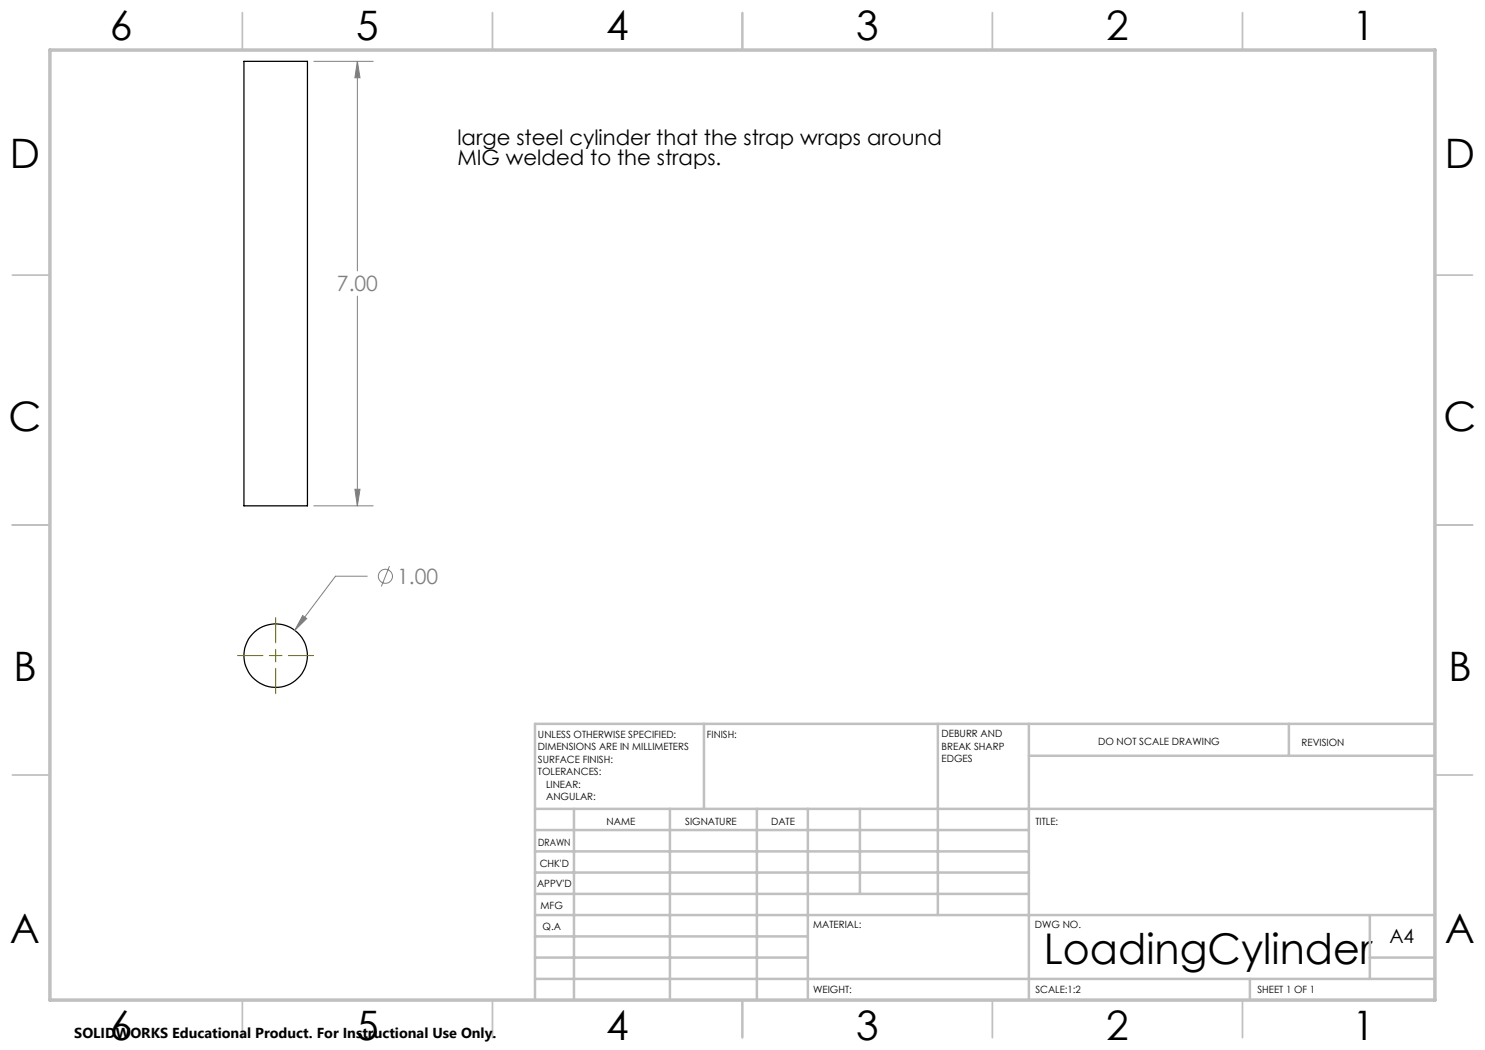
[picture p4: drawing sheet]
<svg xmlns="http://www.w3.org/2000/svg" width="297mm" height="210mm" viewBox="0 0 297 210" stroke-linecap="round" stroke-linejoin="round" font-family="sans-serif">
<defs><g id="words">
<text font-size="8.5" x="208.8" y="192.7">LoadingCylinder</text>
<g font-size="8.1">
<text x="22" y="8">6</text>
<text x="71.2" y="8">5</text>
<text x="121.2" y="8">4</text>
<text x="171.2" y="8">3</text>
<text x="221.2" y="8">2</text>
<text x="270.5" y="8">1</text>
<text x="2" y="33.6">D</text>
<text x="289" y="33.6">D</text>
<text x="1.7" y="86.1">C</text>
<text x="288.7" y="86.1">C</text>
<text x="2.7" y="136.1">B</text>
<text x="289.7" y="136.1">B</text>
<text x="2" y="188.6">A</text>
<text x="289" y="188.6">A</text>
<text x="22" y="208">6</text>
<text x="71.2" y="208">5</text>
<text x="121.2" y="208">4</text>
<text x="171.2" y="208">3</text>
<text x="221.2" y="208">2</text>
<text x="270.5" y="208">1</text>
</g>
<g font-size="4.2">
<text x="91.5" y="28.9">large steel cylinder that the strap wraps around</text>
<text x="91.5" y="33.1">MIG welded to the straps.</text>
</g>
<g font-size="4.2" fill="#808080">
<text x="67.4" y="58.3">7.00</text>
<text x="79.4" y="116.8">1.00</text>
</g>
<text font-size="3.9" x="277.9" y="188.5">A4</text>
<text font-size="2.9" x="14.9" y="207.6">SOLIDWORKS Educational Product. For Instructional Use Only.</text>
<g font-size="2">
<text x="107.6" y="147.6">UNLESS OTHERWISE SPECIFIED:</text>
<text x="141.4" y="147.6">FINISH:</text>
<text x="188.3" y="147.5">DEBURR AND</text>
<text x="188.3" y="150">BREAK SHARP</text>
<text x="219.6" y="149">DO NOT SCALE DRAWING</text>
<text x="260.3" y="149.2">REVISION</text>
<text x="107.6" y="150.1">DIMENSIONS ARE IN MILLIMETERS</text>
<text x="107.6" y="152.6">SURFACE FINISH:</text>
<text x="107.6" y="155.1">TOLERANCES:</text>
<text x="188.3" y="152.5">EDGES</text>
<text x="109.2" y="157.6">LINEAR:</text>
<text x="109.2" y="160.1">ANGULAR:</text>
<text x="121.3" y="165">NAME</text>
<text x="137" y="164.9">SIGNATURE</text>
<text x="154.2" y="164.9">DATE</text>
<text x="207.1" y="164.9">TITLE:</text>
<text x="107.6" y="169.1">DRAWN</text>
<text x="107.9" y="173.3">CHK'D</text>
<text x="107.4" y="177.4">APPV'D</text>
<text x="108.1" y="181.8">MFG</text>
<text x="108.5" y="186">Q.A</text>
<text x="162.6" y="185.5">MATERIAL:</text>
<text x="207" y="185.5">DWG NO.</text>
<text x="162.6" y="198.5">WEIGHT:</text>
<text x="207.1" y="198.6">SCALE:1:2</text>
<text x="251.5" y="198.6">SHEET 1 OF 1</text>
</g>
</g></defs>
<g fill="none" stroke="#000" stroke-width=".25">
<path d="M48.8 12.3h12.7v88.9h-12.7z"/>
<circle cx="55.1" cy="131.1" r="6.4"/>
</g>
<g fill="none" stroke="#808080" stroke-width=".2">
<path d="M62.8 12.3h11.8M71.5 12.3l.5 3.2h-1zM71.5 12.3v41.9M71.5 59.2v42M71 97.9h1l-.5 3.3zM62.8 101.2h11.8M73.4 115.2h-6.3l-8.2 10.9M77.9 113.2l-1.6 4.1M60.5 123.1l.8 .6-2.4 2.4z"/>
<circle cx="77.1" cy="115.3" r="1.41"/>
</g>
<path d="M47.5 131.1h5.1M53.9 131.1h2.5M55.1 123.5v5.1M55.1 129.8v2.6M55.1 133.7v5M57.7 131.1h5" fill="none" stroke="#808000" stroke-width=".2"/>
<g fill="none" stroke="#c0c0c0" stroke-width=".35">
<path d="M48.5 2.5v7.5M98.5 2.5v7.5M148.5 2.5v7.5M198.5 2.5v7.5M248.5 2.5v7.5M2.5 55h7.5M287 55h7.5M2.5 105h7.5M287 105h7.5M2.5 155h7.5M287 155h7.5M48.5 200v7.5"/>
<path d="M98.5 200v7.5M148.5 200v7.5M198.5 200v7.5M248.5 200v7.5"/>
</g>
<g fill="none" stroke="#c0c0c0" stroke-width=".5">
<path d="M140.8 144.8v17M187.6 144.8v38.2M205.8 144.8v55.2M205.8 151.2h81.2M257.8 144.8v6.4M287 144.8h-180v55.2M107 161.8h180M107 178.8h98.8M107 174.5h98.8M107 170.3h98.8M107 166h98.8M114.8 161.8v38.2"/>
<path d="M134 161.8v38.2M151.4 161.8v38.2M161.6 161.8v38.2M172 161.8v17M107 195.8h180M107 191.5h54.6M107 187.3h54.6M107 183h180M250 195.8v4.2M274 191.5h13M274 183v12.8"/>
</g>
<path d="M10 10h277v190h-277z" fill="none" stroke="#c0c0c0" stroke-width=".7"/>
<path d="M60.5 123.1l-1.6 3 2.4-2.4zM71 97.9h1l-.5 3.3zM71.5 12.3l.5 3.2h-1z" fill="#808080"/>
<use href="#words"/>
</svg>
